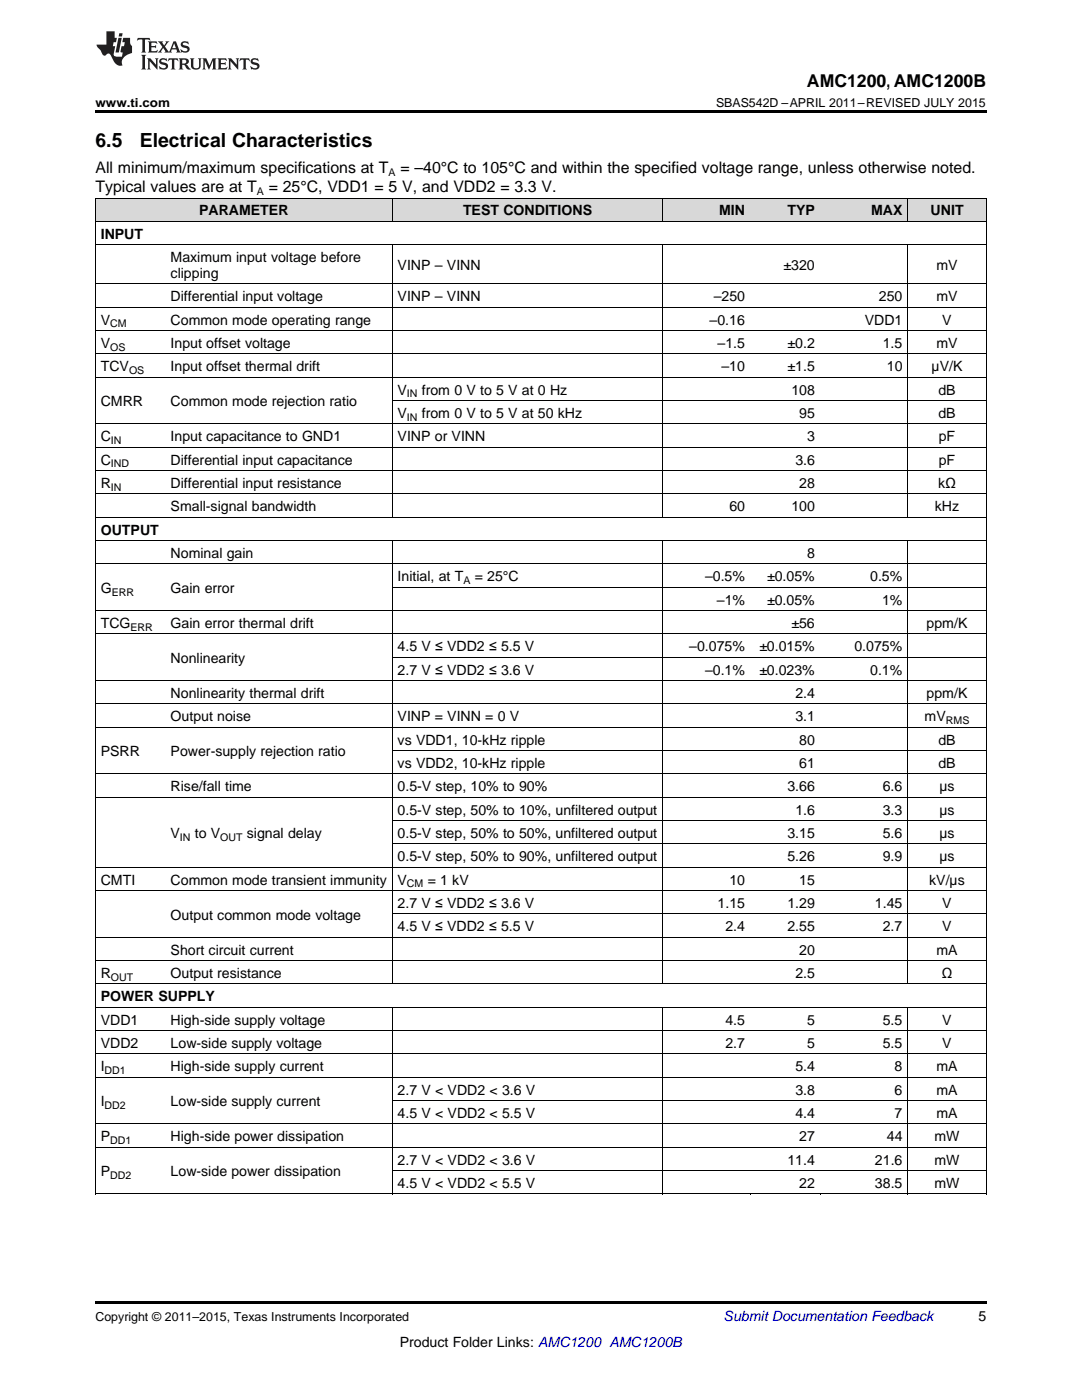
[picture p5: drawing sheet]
<svg xmlns="http://www.w3.org/2000/svg" width="216mm" height="279mm" viewBox="0 0 216 279" stroke-linecap="round" stroke-linejoin="round" font-family="sans-serif">
<defs><g id="words">
<g font-size="3.9">
<text x="19" y="29.3">6.5</text>
<text x="27.9" y="29.3">Electrical Characteristics</text>
</g>
<text font-size="3.5" x="161" y="17.3">AMC1200, AMC1200B</text>
<g font-size="3.2">
<text x="19" y="34.4">All minimum/maximum specifications at T</text>
<text x="79.9" y="34.4">= –40°C to 105°C and within the specified voltage range, unless otherwise noted.</text>
<text x="19" y="38.3">Typical values are at T</text>
<text x="53.6" y="38.3">= 25°C, VDD1 = 5 V, and VDD2 = 3.3 V.</text>
</g>
<g font-size="2.8">
<text x="20.1" y="47.6">INPUT</text>
<text x="39.7" y="43">PARAMETER</text>
<text x="92.4" y="43">TEST CONDITIONS</text>
<text x="143.5" y="43">MIN</text>
<text x="157.1" y="43">TYP</text>
<text x="173.8" y="43">MAX</text>
<text x="185.7" y="43">UNIT</text>
<text x="34" y="52.3">Maximum input voltage before</text>
<text x="79.3" y="53.9">VINP – VINN</text>
<text x="156.4" y="53.9">±320</text>
<text x="186.9" y="53.9">mV</text>
<text x="34" y="55.5">clipping</text>
<text x="20.1" y="64.8">V</text>
<text x="34" y="60.1">Differential input voltage</text>
<text x="34" y="64.8">Common mode operating range</text>
<text x="79.3" y="60.1">VINP – VINN</text>
<text x="141.6" y="64.8">–0.16</text>
<text x="142.4" y="60.1">–250</text>
<text x="172.5" y="64.8">VDD1</text>
<text x="175.4" y="60.1">250</text>
<text x="186.9" y="60.1">mV</text>
<text x="188" y="64.8">V</text>
<text x="20.1" y="69.4">V</text>
<text x="34" y="69.4">Input offset voltage</text>
<text x="143.2" y="69.4">–1.5</text>
<text x="157.2" y="69.4">±0.2</text>
<text x="176.1" y="69.4">1.5</text>
<text x="186.9" y="69.4">mV</text>
<text x="20.1" y="74.1">TCV</text>
<text x="34" y="74.1">Input offset thermal drift</text>
<text x="144" y="74.1">–10</text>
<text x="157.2" y="74.1">±1.5</text>
<text x="177" y="74.1">10</text>
<text x="185.9" y="74.1">µV/K</text>
<text x="20.1" y="81.1">CMRR</text>
<text x="34" y="81.1">Common mode rejection ratio</text>
<text x="79.3" y="78.7">V</text>
<text x="79.3" y="83.4">V</text>
<text x="84.2" y="78.7">from 0 V to 5 V at 0 Hz</text>
<text x="84.2" y="83.4">from 0 V to 5 V at 50 kHz</text>
<text x="157.9" y="78.7">108</text>
<text x="159.5" y="83.4">95</text>
<text x="187.3" y="78.7">dB</text>
<text x="187.3" y="83.4">dB</text>
<text x="20.1" y="88.1">C</text>
<text x="34" y="88.1">Input capacitance to GND1</text>
<text x="79.3" y="88.1">VINP or VINN</text>
<text x="161" y="88.1">3</text>
<text x="187.3" y="88.1">pF</text>
<text x="20.1" y="92.7">C</text>
<text x="34" y="92.7">Differential input capacitance</text>
<text x="158.7" y="92.7">3.6</text>
<text x="187.3" y="92.7">pF</text>
<text x="20.1" y="97.4">R</text>
<text x="34" y="97.4">Differential input resistance</text>
<text x="159.5" y="97.4">28</text>
<text x="187.2" y="97.4">kΩ</text>
<text x="20.1" y="106.7">OUTPUT</text>
<text x="34" y="102">Small-signal bandwidth</text>
<text x="145.6" y="102">60</text>
<text x="157.9" y="102">100</text>
<text x="186.5" y="102">kHz</text>
<text x="34" y="111.3">Nominal gain</text>
<text x="161" y="111.3">8</text>
<text x="20.1" y="118.3">G</text>
<text x="34" y="118.3">Gain error</text>
<text x="79.3" y="116">Initial, at T</text>
<text x="94.7" y="116">= 25°C</text>
<text x="140.7" y="116">–0.5%</text>
<text x="153.1" y="116">±0.05%</text>
<text x="173.6" y="116">0.5%</text>
<text x="20.1" y="125.3">TCG</text>
<text x="34" y="125.3">Gain error thermal drift</text>
<text x="143.1" y="120.7">–1%</text>
<text x="153.1" y="120.7">±0.05%</text>
<text x="157.9" y="125.3">±56</text>
<text x="176" y="120.7">1%</text>
<text x="184.9" y="125.3">ppm/K</text>
<text x="79.3" y="130">4.5 V ≤ VDD2 ≤ 5.5 V</text>
<text x="137.5" y="130">–0.075%</text>
<text x="151.5" y="130">±0.015%</text>
<text x="170.5" y="130">0.075%</text>
<text x="34" y="132.3">Nonlinearity</text>
<text x="79.3" y="134.6">2.7 V ≤ VDD2 ≤ 3.6 V</text>
<text x="140.7" y="134.6">–0.1%</text>
<text x="151.5" y="134.6">±0.023%</text>
<text x="173.6" y="134.6">0.1%</text>
<text x="34" y="139.3">Nonlinearity thermal drift</text>
<text x="34" y="143.9">Output noise</text>
<text x="79.3" y="143.9">VINP = VINN = 0 V</text>
<text x="158.7" y="139.3">2.4</text>
<text x="158.7" y="143.9">3.1</text>
<text x="184.5" y="143.9">mV</text>
<text x="184.9" y="139.3">ppm/K</text>
<text x="79.3" y="148.6">vs VDD1, 10-kHz ripple</text>
<text x="159.5" y="148.6">80</text>
<text x="187.3" y="148.6">dB</text>
<text x="20.1" y="150.9">PSRR</text>
<text x="34" y="150.9">Power-supply rejection ratio</text>
<text x="79.3" y="153.2">vs VDD2, 10-kHz ripple</text>
<text x="159.5" y="153.2">61</text>
<text x="187.3" y="153.2">dB</text>
<text x="34" y="157.9">Rise/fall time</text>
<text x="79.3" y="157.9">0.5-V step, 10% to 90%</text>
<text x="157.1" y="157.9">3.66</text>
<text x="176.1" y="157.9">6.6</text>
<text x="187.5" y="157.9">µs</text>
<text x="34" y="167.2">V</text>
<text x="38.9" y="167.2">to V</text>
<text x="49.2" y="167.2">signal delay</text>
<text x="79.3" y="162.6">0.5-V step, 50% to 10%, unfiltered output</text>
<text x="79.3" y="167.2">0.5-V step, 50% to 50%, unfiltered output</text>
<text x="157.1" y="167.2">3.15</text>
<text x="158.7" y="162.6">1.6</text>
<text x="176.1" y="162.6">3.3</text>
<text x="176.1" y="167.2">5.6</text>
<text x="187.5" y="162.6">µs</text>
<text x="187.5" y="167.2">µs</text>
<text x="79.3" y="171.9">0.5-V step, 50% to 90%, unfiltered output</text>
<text x="157.1" y="171.9">5.26</text>
<text x="176.1" y="171.9">9.9</text>
<text x="187.5" y="171.9">µs</text>
<text x="20.1" y="176.5">CMTI</text>
<text x="34" y="176.5">Common mode transient immunity</text>
<text x="79.3" y="176.5">V</text>
<text x="85.3" y="176.5">= 1 kV</text>
<text x="145.6" y="176.5">10</text>
<text x="159.5" y="176.5">15</text>
<text x="185.4" y="176.5">kV/µs</text>
<text x="34" y="183.5">Output common mode voltage</text>
<text x="79.3" y="181.2">2.7 V ≤ VDD2 ≤ 3.6 V</text>
<text x="79.3" y="185.8">4.5 V ≤ VDD2 ≤ 5.5 V</text>
<text x="143.2" y="181.2">1.15</text>
<text x="144.7" y="185.8">2.4</text>
<text x="157.1" y="181.2">1.29</text>
<text x="157.1" y="185.8">2.55</text>
<text x="174.6" y="181.2">1.45</text>
<text x="176.1" y="185.8">2.7</text>
<text x="188" y="181.2">V</text>
<text x="188" y="185.8">V</text>
<text x="34" y="190.5">Short circuit current</text>
<text x="159.5" y="190.5">20</text>
<text x="186.9" y="190.5">mA</text>
<text x="20.1" y="195.2">R</text>
<text x="34" y="195.2">Output resistance</text>
<text x="158.7" y="195.2">2.5</text>
<text x="187.9" y="195.2">Ω</text>
<text x="20.1" y="199.8">POWER SUPPLY</text>
<text x="20.1" y="204.5">VDD1</text>
<text x="20.1" y="209.1">VDD2</text>
<text x="34" y="204.5">High-side supply voltage</text>
<text x="34" y="209.1">Low-side supply voltage</text>
<text x="144.7" y="204.5">4.5</text>
<text x="144.7" y="209.1">2.7</text>
<text x="161" y="204.5">5</text>
<text x="161" y="209.1">5</text>
<text x="176.1" y="204.5">5.5</text>
<text x="176.1" y="209.1">5.5</text>
<text x="188" y="204.5">V</text>
<text x="188" y="209.1">V</text>
<text x="20.1" y="213.8">I</text>
<text x="34" y="213.8">High-side supply current</text>
<text x="158.7" y="213.8">5.4</text>
<text x="178.5" y="213.8">8</text>
<text x="186.9" y="213.8">mA</text>
<text x="20.1" y="220.8">I</text>
<text x="34" y="220.8">Low-side supply current</text>
<text x="79.3" y="218.4">2.7 V &lt; VDD2 &lt; 3.6 V</text>
<text x="158.7" y="218.4">3.8</text>
<text x="178.5" y="218.4">6</text>
<text x="186.9" y="218.4">mA</text>
<text x="20.1" y="227.8">P</text>
<text x="34" y="227.8">High-side power dissipation</text>
<text x="79.3" y="223.1">4.5 V &lt; VDD2 &lt; 5.5 V</text>
<text x="158.7" y="223.1">4.4</text>
<text x="159.5" y="227.8">27</text>
<text x="177" y="227.8">44</text>
<text x="178.5" y="223.1">7</text>
<text x="186.5" y="227.8">mW</text>
<text x="186.9" y="223.1">mA</text>
<text x="79.3" y="232.4">2.7 V &lt; VDD2 &lt; 3.6 V</text>
<text x="157.1" y="232.4">11.4</text>
<text x="174.6" y="232.4">21.6</text>
<text x="186.5" y="232.4">mW</text>
<text x="20.1" y="234.7">P</text>
<text x="34" y="234.7">Low-side power dissipation</text>
<text x="79.3" y="237.1">4.5 V &lt; VDD2 &lt; 5.5 V</text>
<text x="159.5" y="237.1">22</text>
<text x="174.6" y="237.1">38.5</text>
<text x="186.5" y="237.1">mW</text>
<text x="195.3" y="263.6">5</text>
<text x="79.8" y="268.9">Product Folder Links: AMC1200 AMC1200B</text>
</g>
<text font-size="2.8" fill="#0000c8" x="144.4" y="263.6">Submit Documentation Feedback</text>
<g font-size="2.5">
<text x="19" y="21.4">www.ti.com</text>
<text x="142.9" y="21.4">SBAS542D –APRIL 2011–REVISED JULY 2015</text>
<text x="19" y="263.6">Copyright © 2011–2015, Texas Instruments Incorporated</text>
</g>
<g font-size="2.1">
<text x="77.5" y="35.1">A</text>
<text x="51.3" y="38.9">A</text>
<text x="22" y="65.3">CM</text>
<text x="22" y="70">OS</text>
<text x="25.8" y="74.6">OS</text>
<text x="81.2" y="79.3">IN</text>
<text x="81.2" y="84">IN</text>
<text x="22.1" y="88.6">IN</text>
<text x="22.1" y="93.3">IND</text>
<text x="22.1" y="97.9">IN</text>
<text x="22.3" y="118.9">ERR</text>
<text x="92.5" y="116.6">A</text>
<text x="26" y="125.9">ERR</text>
<text x="188.7" y="144.5">RMS</text>
<text x="35.9" y="167.8">IN</text>
<text x="44" y="167.8">OUT</text>
<text x="81.2" y="177.1">CM</text>
<text x="22.1" y="195.7">OUT</text>
<text x="20.9" y="214.3">DD1</text>
<text x="20.9" y="221.3">DD2</text>
<text x="22" y="228.3">DD1</text>
<text x="22" y="235.3">DD2</text>
</g>
</g></defs>
<g fill="#d8d8d8">
<path d="M19 39.6h14v4.6h-14z"/>
<path d="M33 39.6h45.3v4.6h-45.3z"/>
<path d="M78.3 39.6h54v4.6h-54z"/>
<path d="M132.3 39.6h17.5v4.6h-17.5z"/>
<path d="M149.8 39.6h13.9v4.6h-13.9z"/>
<path d="M163.7 39.6h17.5v4.6h-17.5z"/>
<path d="M181.2 39.6h15.6v4.6h-15.6z"/>
</g>
<path d="M19 22h177.8v.5h-177.8zM19 238.3h.2zM78.2 238.3h.1zM132.2 238.3h.1zM149.6 238.3h.2zM163.6 238.3h.1zM181 238.3h.2zM196.7 238.3h.1zM19 259.7h177.8v.5h-177.8z" fill="#000"/>
<g fill="none" stroke="#000" stroke-width=".2">
<path d="M19 39.5h177.8M19.1 39.5v198.8M78.2 39.5v4.7M132.3 39.5v4.7M181.1 39.5v4.7M196.8 39.5v198.8M19 56.7h177.8M19 48.8h177.8M19 44.2h177.8M78.2 48.9v54.4M132.3 48.9v54.4M181.1 48.9v54.4"/>
<path d="M19 75.3h177.8M19 70.6h177.8M19 66h177.8M19 61.3h177.8M78.3 80h118.5M19 98.6h177.8M19 93.9h177.8M19 89.3h177.8M19 84.6h177.8M19 112.6h177.8M19 107.9h177.8M19 103.2h177.8"/>
<path d="M78.2 107.9v88.5M78.3 117.2h118.5M132.3 107.9v88.5M181.1 107.9v88.5M19 135.8h177.8M19 126.5h177.8M19 121.9h177.8M78.3 131.2h118.5M19 159.1h177.8M19 154.5h177.8M19 145.2h177.8M19 140.5h177.8"/>
<path d="M78.3 149.8h118.5M19 177.7h177.8M19 173.1h177.8M78.3 168.4h118.5M78.3 163.8h118.5M19 196.4h177.8M19 191.7h177.8M19 187.1h177.8M78.3 182.4h118.5M19 215h177.8M19 210.3h177.8M19 205.7h177.8"/>
<path d="M19 201h177.8M78.2 201v37.3M78.3 219.7h118.5M132.3 201v37.3M181.1 201v37.3M19 238.3h177.8M19 229h177.8M19 224.3h177.8M78.3 233.6h118.5"/>
</g>
<g fill="#231f20">
<path d="M27.5 7.6l-.1 .5 .4-.2h.6v.1v2.1l-.2 .4h1l-.3-.4v-2.1l.1-.1h.5l.5 .2-.2-.5zM29.5 8.3l.2 .3v1.5l-.2 .4h1.8l.2-.6a1.04 1.04 0 0 1-1.3 .2v-.7h.6l.3 .2v-.6l-.3 .2h-.6v-.6l.8-.1 .4 .3-.2-.5zM31.5 8.3l.9 1.1-.9 1.1h.8l-.2-.2 .5-.7 .4 .7-.2 .2h1.5l-.1-.2 .1-.4h.9l.1 .4-.2 .2h1l-.3-.3-.7-1.9h-.5l-.9 2-.8-1 .9-1h-.8l.1 .3-.3 .5-.4-.6 .2-.2zM34.7 8.6l.4 1h-.7zM36.3 8.4a.63 .63 0 0 0-.2 .7 .63 .63 0 0 0 .6 .4l.6 .2 .1 .2a.75 .75 0 0 1-.7 .4 .75 .75 0 0 1-.6-.5l.1 .7 .1-.1a1.11 1.11 0 0 0 1.5-.6 1.13 1.13 0 0 0-1.2-.8l-.1-.4a1.04 1.04 0 0 1 1.2 .2l-.2-.5-.1 .1-.5-.2zM28.2 10.9l.2 .4v2.2l-.2 .4h1l-.3-.4v-2.2l.3-.4zM29.3 11.6l.3 .4v1.5l-.3 .4h.8l-.2-.4v-1.3l1.5 1.7v-1.9l.2-.4h-.7l.2 .4v.9l-1.1-1.3zM32 11.8a.62 .62 0 0 0-.2 .7 .62 .62 0 0 0 .6 .4l.6 .1 .1 .3a.76 .76 0 0 1-.7 .3 .76 .76 0 0 1-.6-.4l.1 .7 .1-.1a1.11 1.11 0 0 0 1.5-.6 1.13 1.13 0 0 0-1.2-.8l-.1-.4a1.04 1.04 0 0 1 1.2 .2l-.2-.6-.1 .1-.5-.1zM33.7 11.6l-.2 .6a.61 .61 0 0 1 .8-.3v1.6l-.2 .4h.9l-.2-.4v-1.6a.63 .63 0 0 1 .8 .3l-.2-.6zM35.6 11.6l.3 .4v1.5l-.3 .4h1l-.2-.2v-.8l.5 .2a.76 .76 0 0 0 1.2 .7l-1-1a.58 .58 0 0 0 .6-.5 .58 .58 0 0 0-.5-.6zM36.4 11.9h.1a.45 .45 0 0 1 .5 .1 .45 .45 0 0 1 .1 .5l-.7 .2zM37.9 11.6l.2 .2a2.17 2.17 0 0 0 .3 1.9 .99 .99 0 0 0 1.6-.6v-1.1l.2-.4h-.7l.2 .2a1.92 1.92 0 0 1-.2 1.8 .6 .6 0 0 1-.9-.5v-1.1l.2-.4zM40.4 11.6l.2 .4v1.5l-.2 .4h.7l-.2-.4v-1.4l.8 1.8 .8-1.8v1.4l-.2 .4h.9l-.2-.4v-1.5l.2-.4h-.8l-.6 1.5-.6-1.5zM43.4 11.6l.2 .4v1.5l-.2 .4h1.8l.2-.6a1.04 1.04 0 0 1-1.3 .1v-.6h.5l.4 .2v-.6l-.4 .2h-.5v-.7h.8l.3 .3-.1-.6zM45.5 11.6l.2 .4v1.5l-.2 .4h.7l-.2-.4v-1.3l1.5 1.7v-1.9l.2-.4h-.7l.2 .4v.9l-1.1-1.3zM47.9 11.6l-.1 .6a.61 .61 0 0 1 .8-.3v1.6l-.3 .4h1l-.3-.4 .1-1.6a.63 .63 0 0 1 .7 .3l-.1-.6zM50.2 11.8a.62 .62 0 0 0-.2 .7 .62 .62 0 0 0 .6 .4l.6 .1 .2 .3a.76 .76 0 0 1-.8 .3 .76 .76 0 0 1-.6-.4l.1 .7 .2-.1a1.11 1.11 0 0 0 1.5-.6 1.13 1.13 0 0 0-1.3-.8l-.1-.4a1.04 1.04 0 0 1 1.2 .2l-.1-.6-.2 .1-.5-.1z"/>
<path d="M21.2 6.3v2.6h-1.9l.1 .4 .7 .9a.91 .91 0 0 0 1 .8 .56 .56 0 0 1 .5-.3 .56 .56 0 0 1 .5 .3l.4 .8a1.53 1.53 0 0 0 1.9 1.2 1.54 1.54 0 0 1 1-2.1l.9-.3v-1.4a1.52 1.52 0 0 1-.3-1.6h-1.4l-.2 .8h.5l-.2 .8h-.4l-.2 1v.2l.4 .1-.2 .8a1.93 1.93 0 0 1-1.6-.3l.3-1.8h-.5l.2-.8h.4l.2-.8h-.4v-1.3zM23.6 7.6l-.6 2.9h.7l.6-2.9zM23.8 6.6l-.1 .7h.6l.2-.7z"/>
</g>
<use href="#words"/>
</svg>
